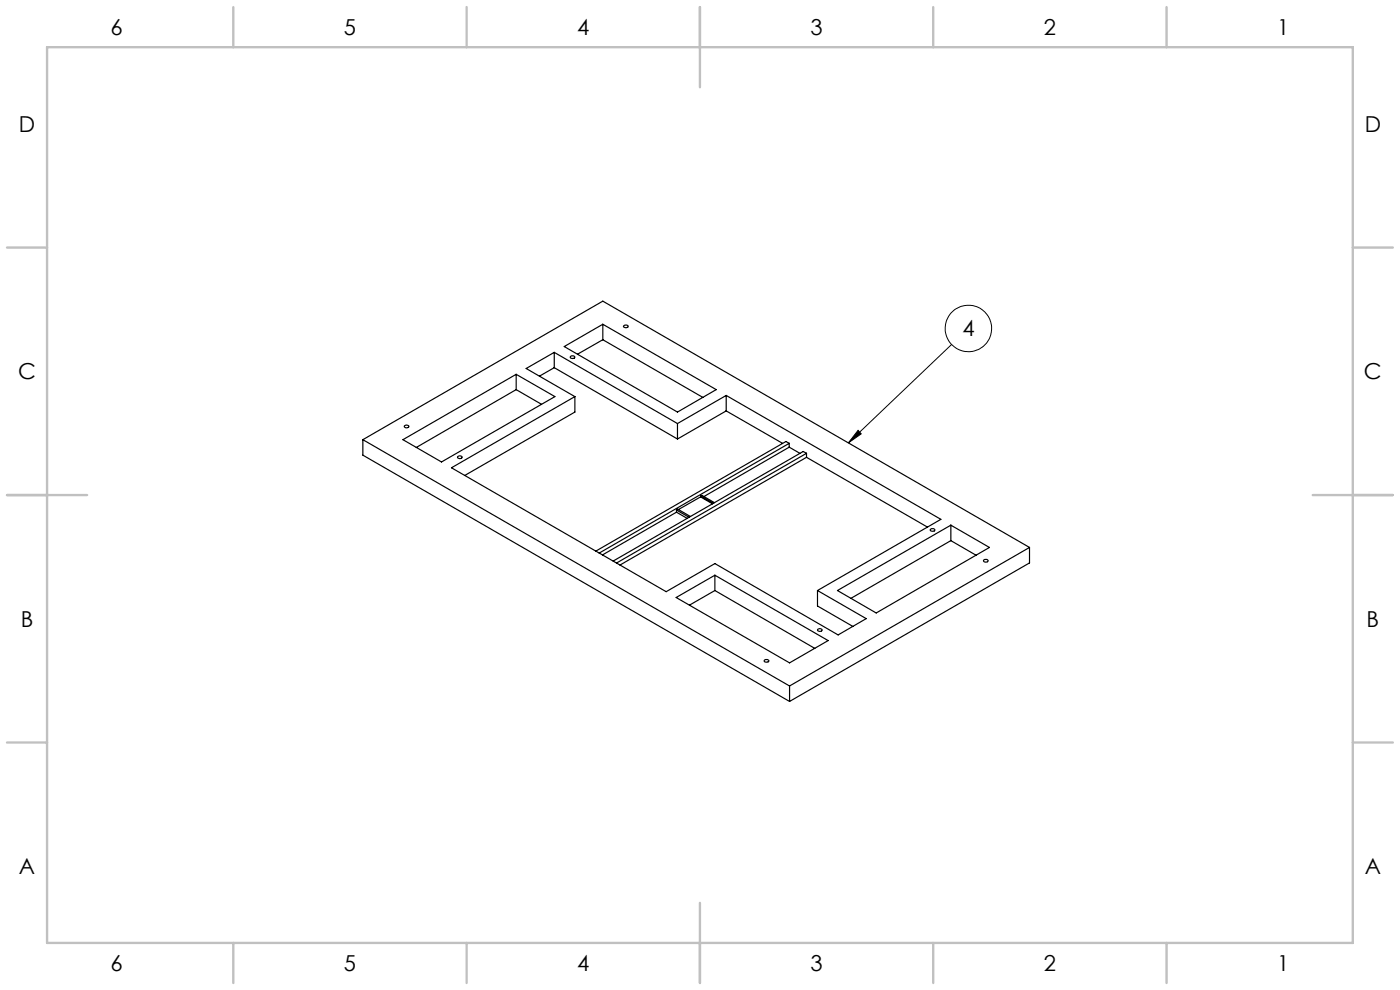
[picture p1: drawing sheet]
<svg xmlns="http://www.w3.org/2000/svg" width="297mm" height="210mm" viewBox="0 0 297 210" stroke-linecap="round" stroke-linejoin="round" font-family="sans-serif">
<defs><g id="words">
<g font-size="4.7">
<text x="23.5" y="7.4">6</text>
<text x="73" y="7.4">5</text>
<text x="122.5" y="7.4">4</text>
<text x="172" y="7.4">3</text>
<text x="221.5" y="7.4">2</text>
<text x="271" y="7.4">1</text>
<text x="4" y="27.9">D</text>
<text x="289.5" y="27.9">D</text>
<text x="204.2" y="71.3">4</text>
<text x="3.9" y="80.4">C</text>
<text x="289.4" y="80.4">C</text>
<text x="4.4" y="132.9">B</text>
<text x="289.9" y="132.9">B</text>
<text x="4" y="185.4">A</text>
<text x="289.5" y="185.4">A</text>
<text x="23.5" y="205.9">6</text>
<text x="73" y="205.9">5</text>
<text x="122.5" y="205.9">4</text>
<text x="172" y="205.9">3</text>
<text x="221.5" y="205.9">2</text>
<text x="271" y="205.9">1</text>
</g>
</g></defs>
<g fill="none" stroke="#000" stroke-width=".21">
<path d="M201.9 73.1l-21.9 20.8M182 91.3l.7 .7-2.7 1.9z"/>
<circle cx="205.4" cy="69.7" r="4.9"/>
</g>
<g fill="none" stroke="#c0c0c0" stroke-width=".5">
<path d="M10 10h277v190h-277zM49.5 1.5v8.5M99 1.5v8.5M148.5 1.5v17M198 1.5v8.5M247.5 1.5v8.5M1.5 52.5h8.5M287 52.5h8.5M1.5 105h17M278.5 105h17M1.5 157.5h8.5M287 157.5h8.5"/>
<path d="M148.5 191.5v17M49.5 200v8.5M99 200v8.5M198 200v8.5M247.5 200v8.5"/>
</g>
<path d="M182 91.3l.7 .7-2.7 1.9z" fill="#000"/>
<g fill="none" stroke="#000" stroke-width=".25">
<path d="M109.5 79.4v3.2M117.6 74.7l26.1 15.1M117.6 74.7l-6 3.5 10.4 5.9M117.6 74.7v3.3M117.6 78l26.1 15.1M117.6 78l-3.2 1.8M119.7 73.5l8.2-4.7 24 13.8-8.2 4.8zM121.1 75.6l.5-.1 .3 .2a.47 .47 0 0 1-.4 .4 .47 .47 0 0 1-.5-.4zM127.9 68.8v3.3M127.9 72.1l21.2 12.2M127.9 72.1l-5.4 3M132.3 69.1a.52 .52 0 0 1 .5-.2 .52 .52 0 0 1 .4 .4 .55 .55 0 0 1-.5 .2 .55 .55 0 0 1-.4-.4z"/>
<path d="M77 93.3v3.2l90.5 52.3M77 93.3l90.5 52.2M77 93.3l50.9-29.4 90.5 52.2M85.5 93.3l24-13.9 8.2 4.7-24 13.9zM85.8 90.3a.52 .52 0 0 1 .5-.1 .52 .52 0 0 1 .4 .4 .51 .51 0 0 1-.5 .2 .51 .51 0 0 1-.4-.5zM97.1 96.9a.51 .51 0 0 1 .5-.2 .51 .51 0 0 1 .4 .4 .52 .52 0 0 1-.5 .2 .52 .52 0 0 1-.4-.4zM109.5 82.6l5.4 3.2M109.5 82.6l-21.2 12.3M122 84.1l-26.2 15.1 45.5 26.3 10.4-6 26.1 15.2 6-3.5-10.4-5.9M122 84.1v3.3l-23.4 13.5M143.7 89.8v3.3M154.1 83.9l45.5 26.3-26.2 15.1"/>
<path d="M154.1 83.9l-10.4 5.9M154.1 87.2l11.9 6.8M154.1 83.9v3.3M154.1 87.2l-10.4 5.9M167.4 94.9l2.3 1.3M167.4 94l-40.3 23.3M167.4 94v.9M167.4 94.9l-18.1 10.4M167.4 94l-.7-.3-40.3 23.2M171.1 96.2v.8M171.1 96.2l-40.3 23.2M171.1 97l-39.6 22.9"/>
<path d="M171.1 96.2l-.7-.4-40.3 23.2M171.1 97l25.7 14.8M143.5 108.2l.3-.2 2.7 1.6M143.5 108.2v.4M143.5 108.6l-15.7 9.1M143.5 108.2l2.7 1.5M143.5 108.6l2.3 1.4M148.6 105.2l.3-.1 2.7 1.5M148.6 105.2v.2M148.6 105.4l-4.7 2.7M148.6 105.4l2.6 1.5M148.6 105.2l2.7 1.6"/>
<path d="M197.4 112.3a.5 .5 0 0 1 .5-.2 .5 .5 0 0 1 .4 .4 .51 .51 0 0 1-.5 .2 .51 .51 0 0 1-.4-.4zM201.7 111.4v3.3M201.7 114.7l-21.2 12.2M201.7 114.7l5.4 3.1M208.7 118.8a.49 .49 0 0 1 .5-.2 .49 .49 0 0 1 .4 .5 .5 .5 0 0 1-.5 .2 .5 .5 0 0 1-.4-.5zM218.4 116.1l-50.9 29.4M218.4 116.1v3.3l-50.9 29.4M143.4 126.7l8.3-4.7 24 13.9-8.2 4.7zM151.7 122v3.3M151.7 125.3l21.2 12.2M151.7 125.3l-5.4 3.1M173.4 125.3v3.2l7.5 4.4"/>
<path d="M173.5 133.5a.51 .51 0 0 1 .5-.2 .51 .51 0 0 1 .4 .5 .52 .52 0 0 1-.6 .1 .52 .52 0 0 1-.3-.4zM177.7 125.3l24-13.9 8.2 4.7-24 13.9zM162.1 140.1a.52 .52 0 0 1 .6-.2 .52 .52 0 0 1 .4 .4 .55 .55 0 0 1-.6 .2 .55 .55 0 0 1-.4-.4zM167.5 145.5v3.3"/>
</g>
<use href="#words"/>
</svg>
